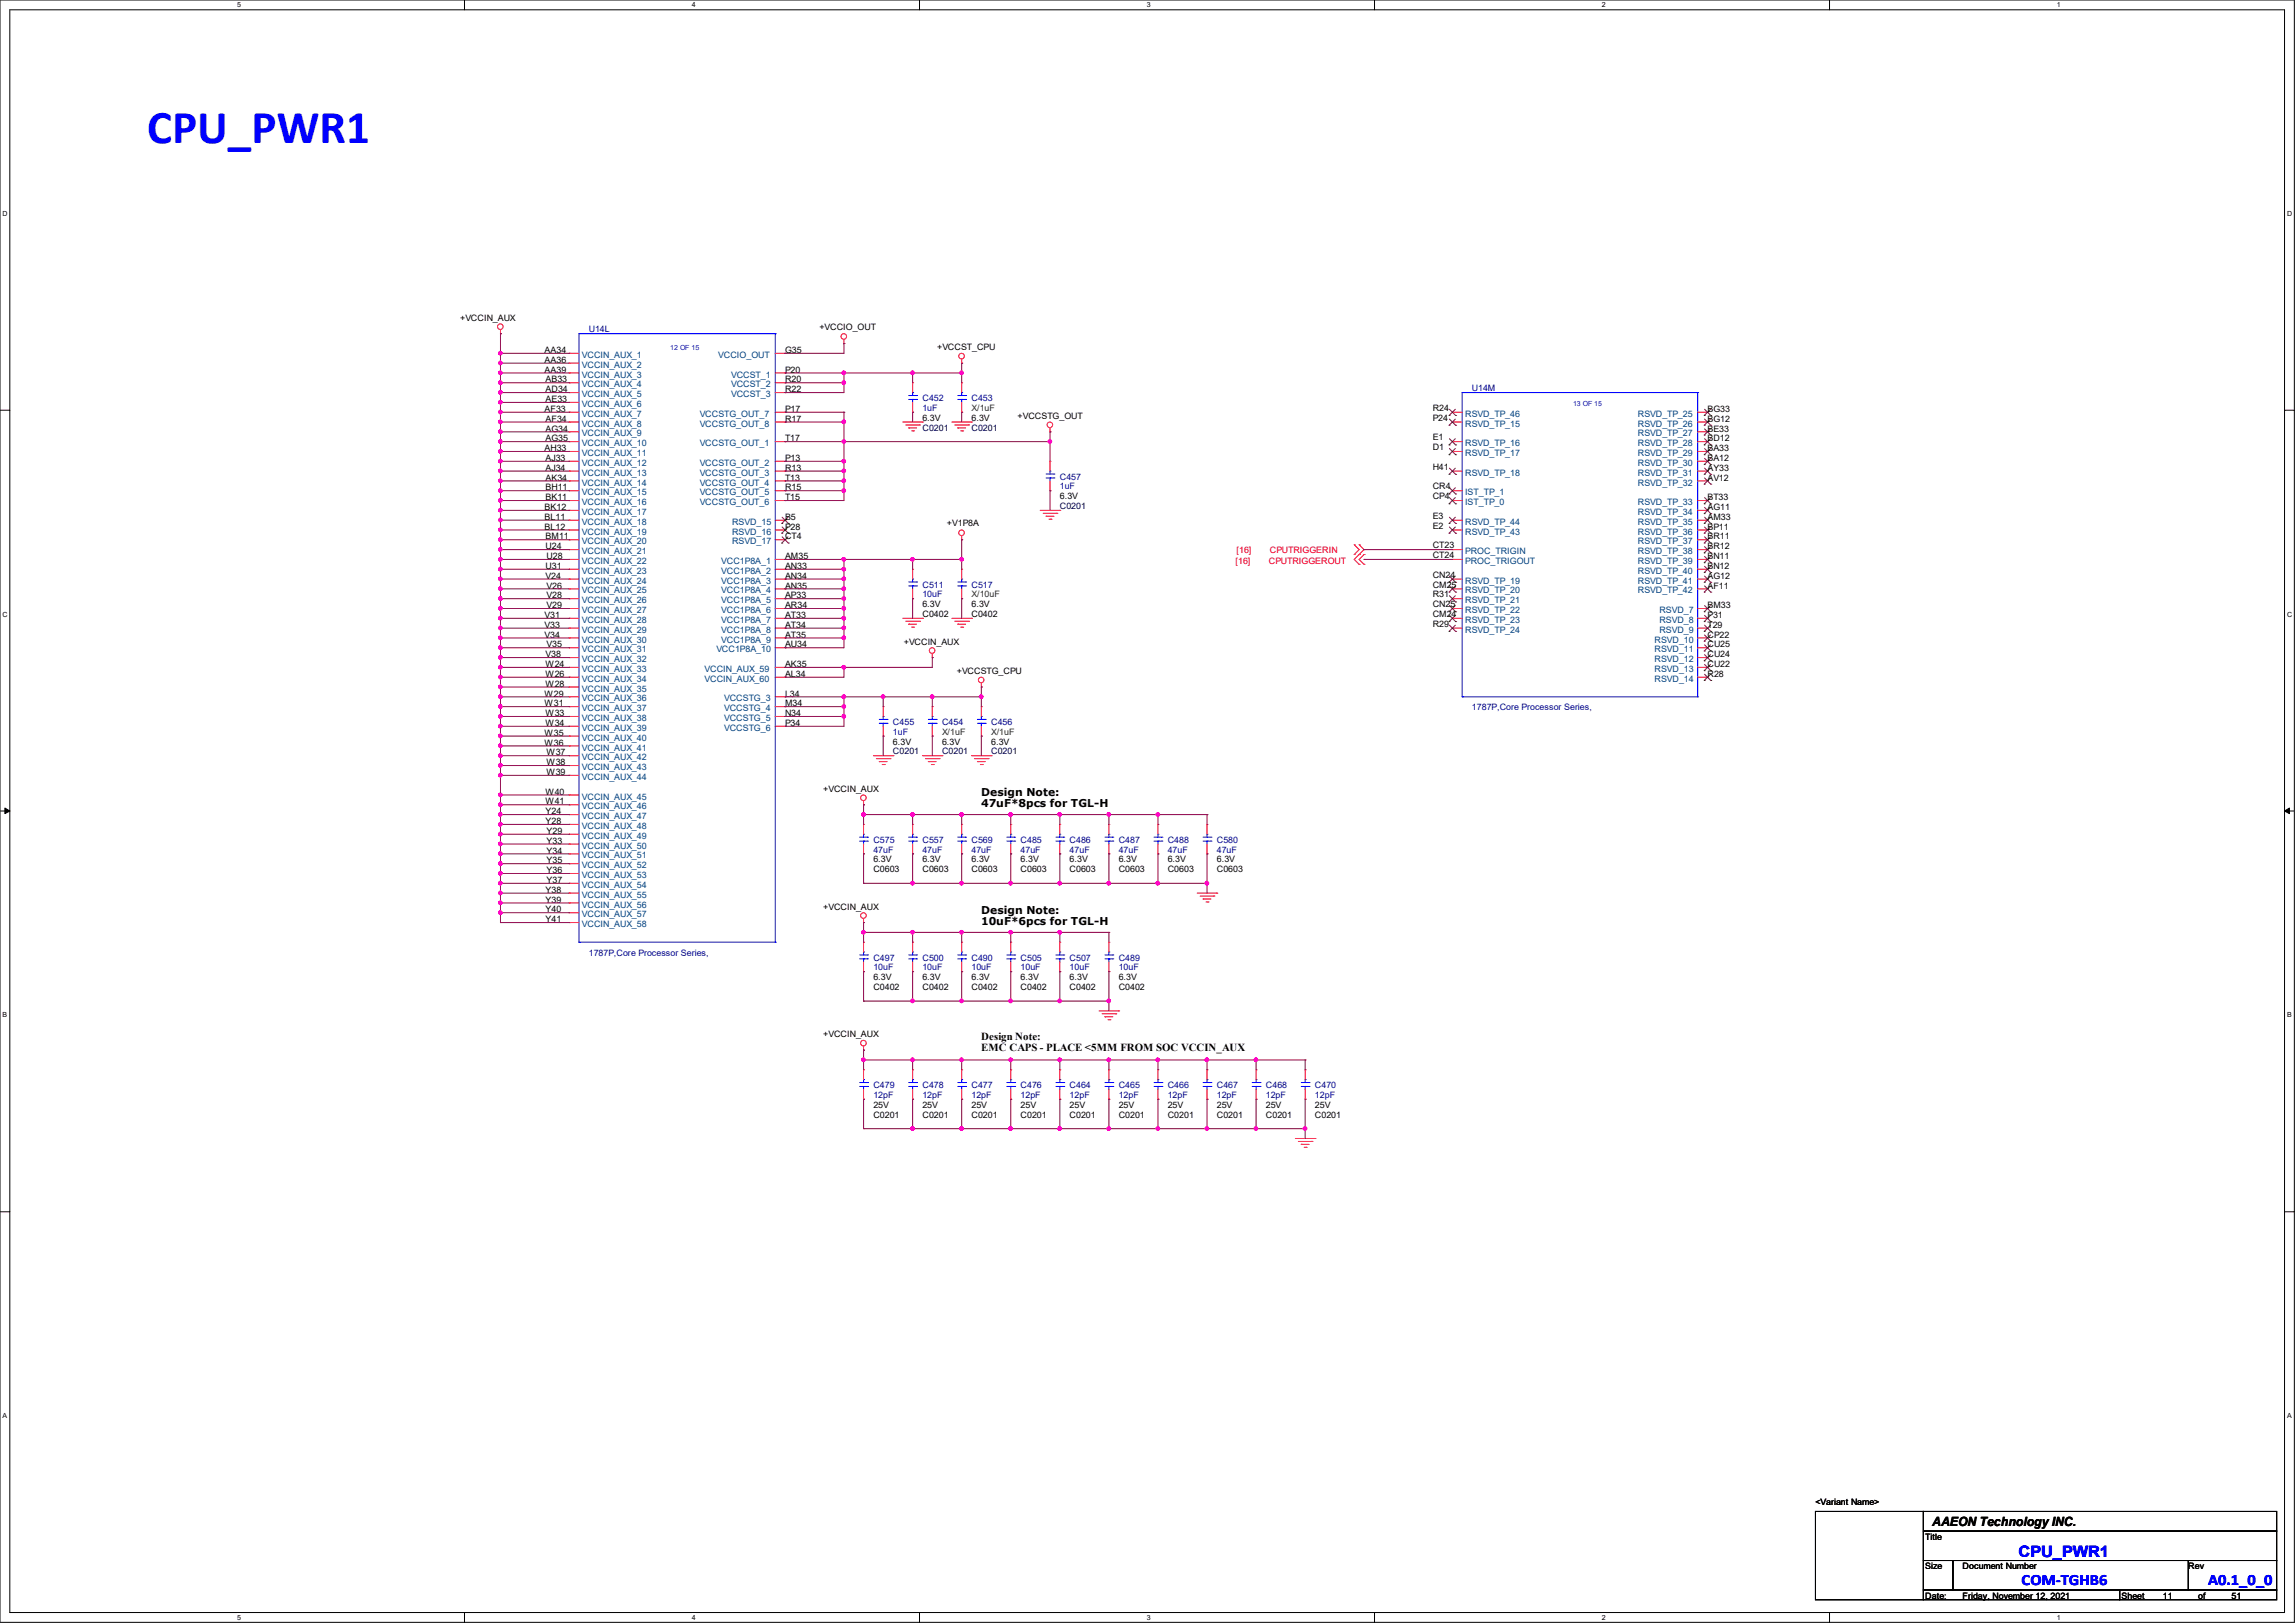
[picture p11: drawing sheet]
<svg xmlns="http://www.w3.org/2000/svg" width="297mm" height="210mm" viewBox="0 0 297 210" stroke-linecap="round" stroke-linejoin="round" font-family="sans-serif">
<defs><g id="words">
<text font-size="6.1" fill="#00f" x="19" y="18.5">CPU_PWR1</text>
<g font-size="2" fill="#00f">
<text x="261.2" y="201.4">CPU_PWR1</text>
<text x="261.6" y="205.2">COM-TGHB6</text>
<text x="285.8" y="205.2">A0.1_0_0</text>
</g>
<text font-size="1.7" x="250.1" y="197.4">AAEON Technology INC.</text>
<g font-size="1.4">
<text x="127" y="103">Design Note:</text>
<text x="127" y="104.4">47uF*8pcs for TGL-H</text>
<text x="127" y="118.2">Design Note:</text>
<text x="127" y="119.6">10uF*6pcs for TGL-H</text>
<text x="127" y="134.6">Design Note:</text>
<text x="127" y="136.1">EMC CAPS - PLACE &lt;5MM FROM SOC VCCIN_AUX</text>
</g>
<g font-size="1.1">
<text x="59.6" y="41.5">+VCCIN_AUX</text>
<text x="70.5" y="46.9">AA36</text>
<text x="70.5" y="45.7">AA34</text>
<text x="101.6" y="45.7">G35</text>
<text x="106" y="42.8">+VCCIO_OUT</text>
<text x="121.3" y="45.3">+VCCST_CPU</text>
<text x="70.5" y="53.3">AF33</text>
<text x="70.5" y="48.2">AA39</text>
<text x="70.6" y="52">AE33</text>
<text x="70.6" y="50.8">AD34</text>
<text x="70.6" y="49.5">AB33</text>
<text x="101.6" y="48.2">P20</text>
<text x="101.6" y="49.5">R20</text>
<text x="101.6" y="50.8">R22</text>
<text x="101.6" y="53.3">P17</text>
<text x="185.4" y="53.2">R24</text>
<text x="221" y="53.3">BG33</text>
<text x="70.5" y="58.4">AH33</text>
<text x="70.6" y="59.6">AJ33</text>
<text x="70.6" y="57.1">AG35</text>
<text x="70.6" y="55.8">AG34</text>
<text x="70.6" y="54.6">AF34</text>
<text x="101.6" y="54.6">R17</text>
<text x="101.6" y="59.6">P13</text>
<text x="101.6" y="57.1">T17</text>
<text x="119.4" y="54.4">6.3V</text>
<text x="125.7" y="54.4">6.3V</text>
<text x="131.7" y="54.2">+VCCSTG_OUT</text>
<text x="185.4" y="58.3">D1</text>
<text x="185.4" y="57">E1</text>
<text x="185.4" y="54.4">P24</text>
<text x="221" y="58.4">BA33</text>
<text x="221" y="57.1">BD12</text>
<text x="221" y="55.8">BE33</text>
<text x="221" y="54.6">BG12</text>
<text x="221" y="59.6">BA12</text>
<text x="70.5" y="66">BK12</text>
<text x="70.6" y="64.7">BK11</text>
<text x="70.6" y="63.5">BH11</text>
<text x="70.6" y="62.2">AK34</text>
<text x="70.6" y="60.9">AJ34</text>
<text x="101.6" y="64.7">T15</text>
<text x="101.6" y="63.5">R15</text>
<text x="101.6" y="62.2">T13</text>
<text x="101.6" y="60.9">R13</text>
<text x="137.2" y="64.6">6.3V</text>
<text x="185.4" y="63.3">CR4</text>
<text x="185.4" y="64.6">CP4</text>
<text x="185.4" y="60.8">H41</text>
<text x="221" y="66">AG11</text>
<text x="221" y="64.7">BT33</text>
<text x="221" y="62.2">AV12</text>
<text x="221" y="60.9">AY33</text>
<text x="70.5" y="68.5">BL12</text>
<text x="70.5" y="67.3">BL11</text>
<text x="70.6" y="71.1">U24</text>
<text x="70.6" y="69.8">BM11</text>
<text x="101.6" y="67.3">B5</text>
<text x="101.6" y="68.5">P28</text>
<text x="101.6" y="69.8">CT4</text>
<text x="122.6" y="68">+V1P8A</text>
<text x="185.4" y="71">CT23</text>
<text x="185.4" y="68.4">E2</text>
<text x="185.4" y="67.1">E3</text>
<text x="221" y="71.1">BR12</text>
<text x="221" y="69.8">BR11</text>
<text x="221" y="68.5">BP11</text>
<text x="221" y="67.3">AM33</text>
<text x="70.6" y="74.9">V24</text>
<text x="70.6" y="73.6">U31</text>
<text x="70.7" y="77.4">V28</text>
<text x="70.7" y="76.2">V26</text>
<text x="70.7" y="72.4">U28</text>
<text x="101.6" y="77.4">AP33</text>
<text x="101.6" y="76.2">AN35</text>
<text x="101.6" y="74.9">AN34</text>
<text x="101.6" y="73.6">AN33</text>
<text x="101.6" y="72.4">AM35</text>
<text x="185.4" y="74.8">CN24</text>
<text x="185.4" y="77.3">R31</text>
<text x="185.4" y="76">CM25</text>
<text x="185.4" y="72.2">CT24</text>
<text x="221" y="76.2">AF11</text>
<text x="221" y="74.9">AG12</text>
<text x="221" y="73.6">BN12</text>
<text x="221" y="72.4">BN11</text>
<text x="70.5" y="82.5">V34</text>
<text x="70.5" y="81.2">V33</text>
<text x="70.5" y="80">V31</text>
<text x="70.7" y="83.8">V35</text>
<text x="70.7" y="78.7">V29</text>
<text x="101.6" y="82.5">AT35</text>
<text x="101.6" y="81.2">AT34</text>
<text x="101.6" y="80">AT33</text>
<text x="101.6" y="78.7">AR34</text>
<text x="101.6" y="83.8">AU34</text>
<text x="117" y="83.4">+VCCIN_AUX</text>
<text x="119.4" y="78.6">6.3V</text>
<text x="119.4" y="79.8">C0402</text>
<text x="125.7" y="78.6">6.3V</text>
<text x="125.7" y="79.8">C0402</text>
<text x="185.4" y="81.1">R29</text>
<text x="185.4" y="79.8">CM24</text>
<text x="185.4" y="78.6">CN25</text>
<text x="221" y="82.5">CP22</text>
<text x="221" y="83.8">CU25</text>
<text x="221" y="78.7">BM33</text>
<text x="221" y="81.2">T29</text>
<text x="221" y="80">P31</text>
<text x="70.6" y="88.9">W28</text>
<text x="70.6" y="87.6">W26</text>
<text x="70.6" y="86.3">W24</text>
<text x="70.6" y="85.1">V38</text>
<text x="101.6" y="87.6">AL34</text>
<text x="101.6" y="86.3">AK35</text>
<text x="123.8" y="87.2">+VCCSTG_CPU</text>
<text x="221" y="85.1">CU24</text>
<text x="221" y="86.3">CU22</text>
<text x="221" y="87.6">R28</text>
<text x="70.5" y="95.2">W35</text>
<text x="70.5" y="91.4">W31</text>
<text x="70.5" y="90.1">W29</text>
<text x="70.6" y="93.9">W34</text>
<text x="70.6" y="92.7">W33</text>
<text x="101.6" y="90.1">L34</text>
<text x="101.6" y="91.4">M34</text>
<text x="101.6" y="92.7">N34</text>
<text x="101.6" y="93.9">P34</text>
<text x="70.5" y="96.5">W36</text>
<text x="70.7" y="100.3">W39</text>
<text x="70.7" y="99">W38</text>
<text x="70.7" y="97.8">W37</text>
<text x="115.6" y="96.4">6.3V</text>
<text x="121.9" y="96.4">6.3V</text>
<text x="128.3" y="96.4">6.3V</text>
<text x="70.6" y="106.6">Y28</text>
<text x="70.6" y="105.4">Y24</text>
<text x="70.6" y="104.1">W41</text>
<text x="70.6" y="102.8">W40</text>
<text x="70.7" y="107.9">Y29</text>
<text x="106.6" y="102.4">+VCCIN_AUX</text>
<text x="70.7" y="113">Y36</text>
<text x="70.7" y="111.7">Y35</text>
<text x="70.7" y="110.5">Y34</text>
<text x="70.7" y="109.2">Y33</text>
<text x="113" y="111.6">6.3V</text>
<text x="113" y="112.9">C0603</text>
<text x="119.4" y="111.6">6.3V</text>
<text x="119.4" y="112.9">C0603</text>
<text x="125.7" y="111.6">6.3V</text>
<text x="125.7" y="112.9">C0603</text>
<text x="132.1" y="111.6">6.3V</text>
<text x="132.1" y="112.9">C0603</text>
<text x="138.4" y="111.6">6.3V</text>
<text x="138.4" y="112.9">C0603</text>
<text x="144.8" y="111.6">6.3V</text>
<text x="144.8" y="112.9">C0603</text>
<text x="151.1" y="111.6">6.3V</text>
<text x="151.1" y="112.9">C0603</text>
<text x="157.5" y="111.6">6.3V</text>
<text x="157.5" y="112.9">C0603</text>
<text x="70.6" y="118.1">Y40</text>
<text x="70.6" y="116.8">Y39</text>
<text x="70.6" y="115.5">Y38</text>
<text x="70.6" y="119.3">Y41</text>
<text x="70.7" y="114.3">Y37</text>
<text x="106.6" y="117.7">+VCCIN_AUX</text>
<text x="113" y="126.8">6.3V</text>
<text x="113" y="128.1">C0402</text>
<text x="119.4" y="126.8">6.3V</text>
<text x="119.4" y="128.1">C0402</text>
<text x="125.7" y="126.8">6.3V</text>
<text x="125.7" y="128.1">C0402</text>
<text x="132.1" y="126.8">6.3V</text>
<text x="132.1" y="128.1">C0402</text>
<text x="138.4" y="126.8">6.3V</text>
<text x="138.4" y="128.1">C0402</text>
<text x="144.8" y="126.8">6.3V</text>
<text x="144.8" y="128.1">C0402</text>
<text x="106.6" y="134.2">+VCCIN_AUX</text>
<text x="113" y="143.3">25V</text>
<text x="119.4" y="143.3">25V</text>
<text x="125.7" y="143.3">25V</text>
<text x="132.1" y="143.3">25V</text>
<text x="138.4" y="143.3">25V</text>
<text x="144.8" y="143.3">25V</text>
<text x="151.1" y="143.3">25V</text>
<text x="157.5" y="143.3">25V</text>
<text x="163.8" y="143.3">25V</text>
<text x="170.2" y="143.3">25V</text>
<text x="113" y="144.6">C0201</text>
<text x="119.4" y="144.6">C0201</text>
<text x="125.7" y="144.6">C0201</text>
<text x="132.1" y="144.6">C0201</text>
<text x="138.4" y="144.6">C0201</text>
<text x="144.8" y="144.6">C0201</text>
<text x="151.1" y="144.6">C0201</text>
<text x="157.5" y="144.6">C0201</text>
<text x="163.8" y="144.6">C0201</text>
<text x="170.2" y="144.6">C0201</text>
<text x="234.9" y="194.8">&lt;Variant Name&gt;</text>
<text x="249.2" y="199.2">Title</text>
<text x="249.2" y="203">Size</text>
<text x="254" y="203">Document Number</text>
<text x="283.2" y="203">Rev</text>
<text x="249.2" y="206.8">Date:</text>
<text x="254" y="206.8">Friday, November 12, 2021</text>
<text x="274.6" y="206.8">Sheet</text>
<text x="279.9" y="206.8">11</text>
<text x="284.5" y="206.8">of</text>
<text x="288.8" y="206.8">51</text>
</g>
<g font-size="1.1" fill="#004080">
<text x="75.3" y="47.6">VCCIN_AUX_2</text>
<text x="75.3" y="46.3">VCCIN_AUX_1</text>
<text x="93" y="46.3">VCCIO_OUT</text>
<text x="75.3" y="53.9">VCCIN_AUX_7</text>
<text x="75.3" y="52.7">VCCIN_AUX_6</text>
<text x="75.3" y="51.4">VCCIN_AUX_5</text>
<text x="75.3" y="50.1">VCCIN_AUX_4</text>
<text x="75.3" y="48.9">VCCIN_AUX_3</text>
<text x="90.5" y="53.9">VCCSTG_OUT_7</text>
<text x="94.6" y="48.9">VCCST_1</text>
<text x="94.6" y="50.1">VCCST_2</text>
<text x="94.6" y="51.4">VCCST_3</text>
<text x="189.6" y="53.9">RSVD_TP_46</text>
<text x="212" y="53.9">RSVD_TP_25</text>
<text x="75.3" y="59">VCCIN_AUX_11</text>
<text x="75.3" y="57.7">VCCIN_AUX_10</text>
<text x="75.3" y="56.5">VCCIN_AUX_9</text>
<text x="75.3" y="55.2">VCCIN_AUX_8</text>
<text x="90.5" y="55.2">VCCSTG_OUT_8</text>
<text x="90.5" y="57.7">VCCSTG_OUT_1</text>
<text x="189.6" y="59">RSVD_TP_17</text>
<text x="189.6" y="57.7">RSVD_TP_16</text>
<text x="189.6" y="55.2">RSVD_TP_15</text>
<text x="212" y="59">RSVD_TP_29</text>
<text x="212" y="57.7">RSVD_TP_28</text>
<text x="212" y="56.5">RSVD_TP_27</text>
<text x="212" y="55.2">RSVD_TP_26</text>
<text x="75.3" y="65.4">VCCIN_AUX_16</text>
<text x="75.3" y="64.1">VCCIN_AUX_15</text>
<text x="75.3" y="62.8">VCCIN_AUX_14</text>
<text x="75.3" y="61.6">VCCIN_AUX_13</text>
<text x="75.3" y="60.3">VCCIN_AUX_12</text>
<text x="90.5" y="65.4">VCCSTG_OUT_6</text>
<text x="90.5" y="64.1">VCCSTG_OUT_5</text>
<text x="90.5" y="62.8">VCCSTG_OUT_4</text>
<text x="90.5" y="61.6">VCCSTG_OUT_3</text>
<text x="90.5" y="60.3">VCCSTG_OUT_2</text>
<text x="189.6" y="64.1">IST_TP_1</text>
<text x="189.6" y="65.4">IST_TP_0</text>
<text x="189.6" y="61.6">RSVD_TP_18</text>
<text x="212" y="65.4">RSVD_TP_33</text>
<text x="212" y="62.8">RSVD_TP_32</text>
<text x="212" y="61.6">RSVD_TP_31</text>
<text x="212" y="60.3">RSVD_TP_30</text>
<text x="75.3" y="71.7">VCCIN_AUX_21</text>
<text x="75.3" y="70.4">VCCIN_AUX_20</text>
<text x="75.3" y="69.2">VCCIN_AUX_19</text>
<text x="75.3" y="67.9">VCCIN_AUX_18</text>
<text x="75.3" y="66.6">VCCIN_AUX_17</text>
<text x="94.7" y="67.9">RSVD_15</text>
<text x="94.7" y="69.2">RSVD_16</text>
<text x="94.7" y="70.4">RSVD_17</text>
<text x="189.6" y="71.7">PROC_TRIGIN</text>
<text x="189.6" y="69.2">RSVD_TP_43</text>
<text x="189.6" y="67.9">RSVD_TP_44</text>
<text x="212" y="71.7">RSVD_TP_38</text>
<text x="212" y="70.4">RSVD_TP_37</text>
<text x="212" y="69.2">RSVD_TP_36</text>
<text x="212" y="67.9">RSVD_TP_35</text>
<text x="212" y="66.6">RSVD_TP_34</text>
<text x="75.3" y="76.8">VCCIN_AUX_25</text>
<text x="75.3" y="75.5">VCCIN_AUX_24</text>
<text x="75.3" y="74.3">VCCIN_AUX_23</text>
<text x="75.3" y="73">VCCIN_AUX_22</text>
<text x="93.3" y="76.8">VCC1P8A_4</text>
<text x="93.3" y="75.5">VCC1P8A_3</text>
<text x="93.3" y="74.3">VCC1P8A_2</text>
<text x="93.3" y="73">VCC1P8A_1</text>
<text x="189.6" y="75.5">RSVD_TP_19</text>
<text x="189.6" y="76.8">RSVD_TP_20</text>
<text x="189.6" y="73">PROC_TRIGOUT</text>
<text x="212" y="76.8">RSVD_TP_42</text>
<text x="212" y="75.5">RSVD_TP_41</text>
<text x="212" y="74.3">RSVD_TP_40</text>
<text x="212" y="73">RSVD_TP_39</text>
<text x="75.3" y="83.1">VCCIN_AUX_30</text>
<text x="75.3" y="81.9">VCCIN_AUX_29</text>
<text x="75.3" y="80.6">VCCIN_AUX_28</text>
<text x="75.3" y="79.3">VCCIN_AUX_27</text>
<text x="75.3" y="78.1">VCCIN_AUX_26</text>
<text x="93.3" y="83.1">VCC1P8A_9</text>
<text x="93.3" y="81.9">VCC1P8A_8</text>
<text x="93.3" y="80.6">VCC1P8A_7</text>
<text x="93.3" y="79.3">VCC1P8A_6</text>
<text x="93.3" y="78.1">VCC1P8A_5</text>
<text x="189.6" y="81.9">RSVD_TP_24</text>
<text x="189.6" y="80.6">RSVD_TP_23</text>
<text x="189.6" y="79.3">RSVD_TP_22</text>
<text x="189.6" y="78.1">RSVD_TP_21</text>
<text x="214.1" y="83.1">RSVD_10</text>
<text x="214.8" y="79.3">RSVD_7</text>
<text x="214.8" y="81.9">RSVD_9</text>
<text x="214.8" y="80.6">RSVD_8</text>
<text x="75.3" y="89.5">VCCIN_AUX_35</text>
<text x="75.3" y="88.2">VCCIN_AUX_34</text>
<text x="75.3" y="87">VCCIN_AUX_33</text>
<text x="75.3" y="85.7">VCCIN_AUX_32</text>
<text x="75.3" y="84.4">VCCIN_AUX_31</text>
<text x="91.2" y="88.2">VCCIN_AUX_60</text>
<text x="91.2" y="87">VCCIN_AUX_59</text>
<text x="92.7" y="84.4">VCC1P8A_10</text>
<text x="214.1" y="85.7">RSVD_12</text>
<text x="214.1" y="87">RSVD_13</text>
<text x="214.1" y="84.4">RSVD_11</text>
<text x="214.1" y="88.2">RSVD_14</text>
<text x="75.3" y="95.8">VCCIN_AUX_40</text>
<text x="75.3" y="94.6">VCCIN_AUX_39</text>
<text x="75.3" y="93.3">VCCIN_AUX_38</text>
<text x="75.3" y="92">VCCIN_AUX_37</text>
<text x="75.3" y="90.8">VCCIN_AUX_36</text>
<text x="93.7" y="90.8">VCCSTG_3</text>
<text x="93.7" y="92">VCCSTG_4</text>
<text x="93.7" y="93.3">VCCSTG_5</text>
<text x="93.7" y="94.6">VCCSTG_6</text>
<text x="75.3" y="100.9">VCCIN_AUX_44</text>
<text x="75.3" y="99.7">VCCIN_AUX_43</text>
<text x="75.3" y="98.4">VCCIN_AUX_42</text>
<text x="75.3" y="97.1">VCCIN_AUX_41</text>
<text x="75.3" y="107.3">VCCIN_AUX_48</text>
<text x="75.3" y="106">VCCIN_AUX_47</text>
<text x="75.3" y="104.7">VCCIN_AUX_46</text>
<text x="75.3" y="103.5">VCCIN_AUX_45</text>
<text x="75.3" y="113.6">VCCIN_AUX_53</text>
<text x="75.3" y="112.4">VCCIN_AUX_52</text>
<text x="75.3" y="111.1">VCCIN_AUX_51</text>
<text x="75.3" y="109.8">VCCIN_AUX_50</text>
<text x="75.3" y="108.5">VCCIN_AUX_49</text>
<text x="75.3" y="118.7">VCCIN_AUX_57</text>
<text x="75.3" y="117.4">VCCIN_AUX_56</text>
<text x="75.3" y="116.2">VCCIN_AUX_55</text>
<text x="75.3" y="114.9">VCCIN_AUX_54</text>
<text x="75.3" y="120">VCCIN_AUX_58</text>
</g>
<g font-size="1.1" fill="#000080">
<text x="76.2" y="43">U14L</text>
<text x="119.4" y="51.9">C452</text>
<text x="119.4" y="53.2">1uF</text>
<text x="125.7" y="51.9">C453</text>
<text x="190.5" y="50.6">U14M</text>
<text x="137.2" y="62.1">C457</text>
<text x="137.2" y="63.3">1uF</text>
<text x="119.4" y="76">C511</text>
<text x="119.4" y="77.3">10uF</text>
<text x="125.7" y="76">C517</text>
<text x="115.6" y="93.8">C455</text>
<text x="115.6" y="95.1">1uF</text>
<text x="121.9" y="93.8">C454</text>
<text x="128.3" y="93.8">C456</text>
<text x="190.5" y="91.9">1787P,Core Processor Series,</text>
<text x="113" y="109.1">C575</text>
<text x="113" y="110.3">47uF</text>
<text x="119.4" y="109.1">C557</text>
<text x="119.4" y="110.3">47uF</text>
<text x="125.7" y="109.1">C569</text>
<text x="125.7" y="110.3">47uF</text>
<text x="132.1" y="109.1">C485</text>
<text x="132.1" y="110.3">47uF</text>
<text x="138.4" y="109.1">C486</text>
<text x="138.4" y="110.3">47uF</text>
<text x="144.8" y="109.1">C487</text>
<text x="144.8" y="110.3">47uF</text>
<text x="151.1" y="109.1">C488</text>
<text x="151.1" y="110.3">47uF</text>
<text x="157.5" y="109.1">C580</text>
<text x="157.5" y="110.3">47uF</text>
<text x="76.2" y="123.7">1787P,Core Processor Series,</text>
<text x="113" y="124.3">C497</text>
<text x="113" y="125.6">10uF</text>
<text x="119.4" y="124.3">C500</text>
<text x="119.4" y="125.6">10uF</text>
<text x="125.7" y="124.3">C490</text>
<text x="125.7" y="125.6">10uF</text>
<text x="132.1" y="124.3">C505</text>
<text x="132.1" y="125.6">10uF</text>
<text x="138.4" y="124.3">C507</text>
<text x="138.4" y="125.6">10uF</text>
<text x="144.8" y="124.3">C489</text>
<text x="144.8" y="125.6">10uF</text>
<text x="113" y="140.8">C479</text>
<text x="113" y="142.1">12pF</text>
<text x="119.4" y="140.8">C478</text>
<text x="119.4" y="142.1">12pF</text>
<text x="125.7" y="140.8">C477</text>
<text x="125.7" y="142.1">12pF</text>
<text x="132.1" y="140.8">C476</text>
<text x="132.1" y="142.1">12pF</text>
<text x="138.4" y="140.8">C464</text>
<text x="138.4" y="142.1">12pF</text>
<text x="144.8" y="140.8">C465</text>
<text x="144.8" y="142.1">12pF</text>
<text x="151.1" y="140.8">C466</text>
<text x="151.1" y="142.1">12pF</text>
<text x="157.5" y="140.8">C467</text>
<text x="157.5" y="142.1">12pF</text>
<text x="163.8" y="140.8">C468</text>
<text x="163.8" y="142.1">12pF</text>
<text x="170.2" y="140.8">C470</text>
<text x="170.2" y="142.1">12pF</text>
</g>
<g font-size="1.1" fill="#008000">
<text x="125.7" y="53.2">X/1uF</text>
<text x="125.7" y="77.3">X/10uF</text>
<text x="121.9" y="95.1">X/1uF</text>
<text x="128.3" y="95.1">X/1uF</text>
</g>
<g font-size="1.1" fill="#000040">
<text x="119.4" y="55.7">C0201</text>
<text x="125.7" y="55.7">C0201</text>
<text x="137.2" y="65.9">C0201</text>
<text x="115.6" y="97.6">C0201</text>
<text x="121.9" y="97.6">C0201</text>
<text x="128.3" y="97.6">C0201</text>
</g>
<g font-size="1.1" fill="#f00">
<text x="160" y="71.6">[16]</text>
<text x="164.3" y="71.6">CPUTRIGGERIN</text>
<text x="159.9" y="73">[16]</text>
<text x="164.2" y="73">CPUTRIGGEROUT</text>
</g>
<g font-size=".9">
<text x="30.7" y=".9">5</text>
<text x="89.5" y=".9">4</text>
<text x="148.4" y=".9">3</text>
<text x="207.3" y=".9">2</text>
<text x="266.2" y=".9">1</text>
<text x=".3" y="28">D</text>
<text x="296" y="28">D</text>
<text x=".3" y="79.8">C</text>
<text x="296" y="79.8">C</text>
<text x=".3" y="131.7">B</text>
<text x="296" y="131.7">B</text>
<text x=".3" y="183.5">A</text>
<text x="296" y="183.5">A</text>
<text x="30.7" y="209.6">5</text>
<text x="89.5" y="209.6">4</text>
<text x="148.4" y="209.6">3</text>
<text x="207.3" y="209.6">2</text>
<text x="266.2" y="209.6">1</text>
</g>
<g font-size=".9" fill="#00f">
<text x="86.7" y="45.3">12 OF 15</text>
<text x="203.6" y="52.5">13 OF 15</text>
</g>
</g></defs>
<path d="M0 0h296.9v209.9h-296.9zM1.3 1.3h294.4v207.4h-294.4z" fill="none" stroke="#000" stroke-width=".13"/>
<g fill="#fff">
<path d="M30.7 .1h.5v1h-.5z"/>
<path d="M30.7 208.8h.5v1h-.5z"/>
</g>
<path d="M60.1 0v1.3M60.1 208.7v1.2" fill="none" stroke="#000" stroke-width=".13"/>
<g fill="#fff">
<path d="M89.5 .1h.5v1h-.5z"/>
<path d="M89.5 208.8h.5v1h-.5z"/>
</g>
<path d="M119 0v1.3M119 208.7v1.2" fill="none" stroke="#000" stroke-width=".13"/>
<g fill="#fff">
<path d="M148.4 .1h.5v1h-.5z"/>
<path d="M148.4 208.8h.5v1h-.5z"/>
</g>
<path d="M177.9 0v1.3M177.9 208.7v1.2" fill="none" stroke="#000" stroke-width=".13"/>
<g fill="#fff">
<path d="M207.3 .1h.5v1h-.5z"/>
<path d="M207.3 208.8h.5v1h-.5z"/>
</g>
<path d="M236.8 0v1.3M236.8 208.7v1.2" fill="none" stroke="#000" stroke-width=".13"/>
<g fill="#fff">
<path d="M266.2 .1h.5v1h-.5z"/>
<path d="M266.2 208.8h.5v1h-.5z"/>
<path d="M.3 27.2h.7v1h-.7z"/>
<path d="M296 27.2h.6v1h-.6z"/>
<path d="M.3 79h.7v1h-.7z"/>
<path d="M296 79h.6v1h-.6z"/>
</g>
<path d="M0 53.1h1.3M295.7 53.1h1.2" fill="none" stroke="#000" stroke-width=".13"/>
<g fill="#fff">
<path d="M.3 130.9h.6v1h-.6z"/>
<path d="M296 130.9h.6v1h-.6z"/>
</g>
<path d="M0 104.9h1.3M295.7 104.9h1.2" fill="none" stroke="#000" stroke-width=".13"/>
<path d="M.6 104.6l.7 .3-.7 .4zM295.7 104.9l.6-.3v.7z" fill="#000" stroke="#000" stroke-width=".13"/>
<g fill="#fff">
<path d="M.3 182.7h.6v1h-.6z"/>
<path d="M296 182.7h.5v1h-.5z"/>
</g>
<path d="M0 156.8h1.3M295.7 156.8h1.2M234.9 195.6h14v11.4h-14zM248.9 195.6h45.7v2.5h-45.7zM248.9 198.1h45.7v3.8h-45.7zM248.9 201.9h3.8v3.8h-3.8zM248.9 205.7h25.4v1.3h-25.4zM252.7 201.9h30.5v3.8h-30.5zM274.3 205.7h20.3v1.3h-20.3zM283.2 201.9h11.4v3.8h-11.4z" fill="none" stroke="#000" stroke-width=".13"/>
<g fill="none" stroke="#f00" stroke-width=".13">
<path d="M64.8 43.2h.1M64.8 42.7v.5M73.7 59.7h.1M73.7 58.4h.1M73.7 57.1h.1M73.7 55.9h.1M73.7 54.6h.1M73.7 53.3h.1M73.7 52.1h.1M73.7 50.8h.1M73.7 49.5h.1M73.7 48.3h.1"/>
<path d="M73.7 47h.1M73.7 45.7h.1M73.7 54.6h1.2M73.7 59.7h1.2M73.7 58.4h1.2M73.7 57.1h1.2M73.7 55.9h1.2M73.7 53.3h1.2M73.7 52.1h1.2M73.7 50.8h1.2M73.7 49.5h1.2M73.7 48.3h1.2"/>
<path d="M73.7 47h1.2M73.7 45.7h1.2M100.3 54.6h1.3M100.3 59.7h1.3M100.3 57.1h1.3M100.3 53.3h1.3M100.3 50.8h1.3M100.3 49.5h1.3M100.3 48.3h1.3M100.3 45.7h1.3M101.6 48.3h.1M101.6 49.5h.1"/>
<path d="M101.6 50.8h.1M101.6 54.6h.1M101.6 53.3h.1M101.6 59.7h.1M101.6 57.1h.1M101.6 45.7h.1M109.2 44.4h.1M109.2 43.9v.5M116.8 54.6h2.6M117.2 55h1.8M117.6 55.4h.1M117.6 55.4h1"/>
<path d="M118 55.8h.2M118.1 53.3h.1M118.1 49.5h.1M118.1 49.5v1.3M118.1 52.1v1.2M118.2 55.8h.1M119 55h.1M119.4 54.6h.1M123.2 54.6h2.5M123.6 55h1.7M124 55.4h.1M124 55.4h1"/>
<path d="M124.3 55.8h.3M124.5 47h.1M124.5 53.3h.1M124.5 49.5h.1M124.5 46.5v.5M124.5 49.5v1.3M124.5 52.1v1.2M124.6 55.8h.1M125.3 55h.1M125.7 54.6h.1M135.9 55.9h.1M135.9 59.7h.1"/>
<path d="M135.9 55.4v.5M135.9 59.7v1.3M188 53.3h.1M188 58.4h.1M188 57.1h.1M188 54.6h.1M188 54.6h1.2M188 58.4h1.2M188 57.1h1.2M188 53.3h1.2M219.7 54.6h1.3M219.7 59.7h1.3"/>
<path d="M219.7 58.4h1.3M219.7 57.1h1.3M219.7 55.9h1.3M219.7 53.3h1.3M221 58.4h.1M221 57.1h.1M221 55.9h.1M221 54.6h.1M221 53.3h.1M221 59.7h.1M73.7 78.7h.1M73.7 77.5h.1"/>
<path d="M73.7 76.2h.1M73.7 74.9h.1M73.7 73.7h.1M73.7 72.4h.1M73.7 71.1h.1M73.7 69.8h.1M73.7 68.6h.1M73.7 67.3h.1M73.7 66h.1M73.7 64.8h.1M73.7 63.5h.1M73.7 62.2h.1"/>
<path d="M73.7 61h.1M73.7 66h1.2M73.7 78.7h1.2M73.7 77.5h1.2M73.7 76.2h1.2M73.7 74.9h1.2M73.7 73.7h1.2M73.7 72.4h1.2M73.7 71.1h1.2M73.7 69.8h1.2M73.7 68.6h1.2M73.7 67.3h1.2"/>
<path d="M73.7 64.8h1.2M73.7 63.5h1.2M73.7 62.2h1.2M73.7 61h1.2M100.3 78.7h1.3M100.3 77.5h1.3M100.3 76.2h1.3M100.3 74.9h1.3M100.3 73.7h1.3M100.3 72.4h1.3M100.3 69.8h1.3M100.3 68.6h1.3"/>
<path d="M100.3 67.3h1.3M100.3 64.8h1.3M100.3 63.5h1.3M100.3 62.2h1.3M100.3 61h1.3M101.6 78.7h.1M101.6 77.5h.1M101.6 76.2h.1M101.6 74.9h.1M101.6 73.7h.1M101.6 72.4h.1M101.6 67.3h.1"/>
<path d="M101.6 64.8h.1M101.6 63.5h.1M101.6 62.2h.1M101.6 61h.1M101.6 68.6h.1M101.6 69.8h.1M118.1 77.5h.1M118.1 73.7h.1M118.1 73.7v1.2M118.1 76.2v1.3M124.5 69.8h.1M124.5 77.5h.1"/>
<path d="M124.5 73.7h.1M124.5 69.3v.5M124.5 73.7v1.2M124.5 76.2v1.3M134.6 66h2.6M135 66.4h1.8M135.4 66.8h.1M135.4 66.8h1M135.8 67.2h.2M135.9 63.5h.1M135.9 62.2v1.3M136 67.2h.1"/>
<path d="M136.8 66.4h.1M137.2 66h.1M175.3 71.8h.1M175.3 70.5h.1M175.3 70.5l.6 .6-.6 .7M175.9 71.8h.1M175.9 73h.1M175.9 70.5h.1M175.9 70.5l.6 .6-1.2 1.3 .6 .6M176.5 71.8h.1M176.5 73h.1M176.5 71.8l-.6 .6 .6 .6"/>
<path d="M188 71.1h.1M188 63.5h.1M188 64.8h.1M188 68.6h.1M188 67.3h.1M188 74.9h.1M188 61h.1M188 78.7h.1M188 77.5h.1M188 76.2h.1M188 72.4h.1M188 78.7h1.2"/>
<path d="M188 77.5h1.2M188 76.2h1.2M188 74.9h1.2M188 72.4h1.2M188 71.1h1.2M188 68.6h1.2M188 67.3h1.2M188 64.8h1.2M188 63.5h1.2M188 61h1.2M219.7 66h1.3M219.7 78.7h1.3"/>
<path d="M219.7 76.2h1.3M219.7 74.9h1.3M219.7 73.7h1.3M219.7 72.4h1.3M219.7 71.1h1.3M219.7 69.8h1.3M219.7 68.6h1.3M219.7 67.3h1.3M219.7 64.8h1.3M219.7 62.2h1.3M219.7 61h1.3M221 76.2h.1"/>
<path d="M221 74.9h.1M221 73.7h.1M221 78.7h.1M221 72.4h.1M221 71.1h.1M221 69.8h.1M221 68.6h.1M221 67.3h.1M221 66h.1M221 64.8h.1M221 62.2h.1M221 61h.1"/>
<path d="M73.7 99.1h.1M73.7 97.8h.1M73.7 96.5h.1M73.7 95.2h.1M73.7 94h.1M73.7 92.7h.1M73.7 91.4h.1M73.7 90.2h.1M73.7 88.9h.1M73.7 87.6h.1M73.7 86.4h.1M73.7 85.1h.1"/>
<path d="M73.7 83.8h.1M73.7 82.5h.1M73.7 81.3h.1M73.7 80h.1M73.7 80h1.2M73.7 97.8h1.2M73.7 99.1h1.2M73.7 96.5h1.2M73.7 95.2h1.2M73.7 94h1.2M73.7 92.7h1.2M73.7 91.4h1.2"/>
<path d="M73.7 90.2h1.2M73.7 88.9h1.2M73.7 87.6h1.2M73.7 86.4h1.2M73.7 85.1h1.2M73.7 83.8h1.2M73.7 82.5h1.2M73.7 81.3h1.2M100.3 80h1.3M100.3 94h1.3M100.3 92.7h1.3M100.3 91.4h1.3"/>
<path d="M100.3 90.2h1.3M100.3 87.6h1.3M100.3 86.4h1.3M100.3 83.8h1.3M100.3 82.5h1.3M100.3 81.3h1.3M101.6 82.5h.1M101.6 81.3h.1M101.6 80h.1M101.6 90.2h.1M101.6 91.4h.1M101.6 92.7h.1"/>
<path d="M101.6 94h.1M101.6 87.6h.1M101.6 86.4h.1M101.6 83.8h.1M113 97.8h2.6M113.4 98.2h1.8M113.8 98.6h.1M113.8 98.6h1M114.2 98.9h.2M114.3 95.2h.1M114.3 91.4h.1M114.3 91.4v1.3"/>
<path d="M114.3 94v1.2M114.4 98.9h.1M115.2 98.2h.1M115.6 97.8h.1M116.8 80h2.6M117.2 80.4h1.8M117.6 80.8h.1M117.6 80.8h1M118 81.2h.2M118.2 81.2h.1M119 80.4h.1M119.4 80h.1"/>
<path d="M119.4 97.8h2.5M119.8 98.2h1.7M120.1 98.6h.1M120.1 98.6h1.1M120.5 98.9h.3M120.6 85.1h.1M120.6 95.2h.1M120.6 91.4h.1M120.6 84.6v.5M120.6 91.4v1.3M120.6 94v1.2M120.8 98.9h.1"/>
<path d="M121.5 98.2h.1M121.9 97.8h.1M123.2 80h2.5M123.6 80.4h1.7M124 80.8h.1M124 80.8h1M124.3 81.2h.3M124.6 81.2h.1M125.3 80.4h.1M125.7 80h.1M125.7 97.8h2.6M126.1 98.2h1.8"/>
<path d="M126.5 98.6h.1M126.5 98.6h1M126.9 98.9h.2M127 88.9h.1M127 95.2h.1M127 91.4h.1M127 88.4v.5M127 91.4v1.3M127 94v1.2M127.1 98.9h.1M127.9 98.2h.1M128.3 97.8h.1"/>
<path d="M188 81.3h.1M188 80h.1M188 80h1.2M188 81.3h1.2M219.7 80h1.3M219.7 87.6h1.3M219.7 86.4h1.3M219.7 85.1h1.3M219.7 83.8h1.3M219.7 82.5h1.3M219.7 81.3h1.3M221 85.1h.1"/>
<path d="M221 86.4h.1M221 82.5h.1M221 83.8h.1M221 81.3h.1M221 87.6h.1M221 80h.1M73.7 118.1h.1M73.7 116.8h.1M73.7 115.6h.1M73.7 114.3h.1M73.7 113h.1M73.7 111.8h.1"/>
<path d="M73.7 110.5h.1M73.7 109.2h.1M73.7 107.9h.1M73.7 106.7h.1M73.7 105.4h.1M73.7 104.1h.1M73.7 102.9h.1M73.7 100.3h.1M73.7 119.4h.1M73.7 115.6h1.2M73.7 118.1h1.2M73.7 116.8h1.2"/>
<path d="M73.7 114.3h1.2M73.7 113h1.2M73.7 111.8h1.2M73.7 110.5h1.2M73.7 109.2h1.2M73.7 107.9h1.2M73.7 106.7h1.2M73.7 105.4h1.2M73.7 104.1h1.2M73.7 102.9h1.2M73.7 100.3h1.2M73.7 119.4h1.2"/>
<path d="M111.8 104.1h.1M111.8 119.4h.1M111.8 110.5h.1M111.8 106.7h.1M111.8 103.6v.5M111.8 106.7v1.2M111.8 109.2v1.3M111.8 118.9v.5M118.1 110.5h.1M118.1 106.7h.1M118.1 106.7v1.2M118.1 109.2v1.3"/>
<path d="M124.5 110.5h.1M124.5 106.7h.1M124.5 106.7v1.2M124.5 109.2v1.3M130.8 110.5h.1M130.8 106.7h.1M130.8 106.7v1.2M130.8 109.2v1.3M137.2 110.5h.1M137.2 106.7h.1M137.2 106.7v1.2M137.2 109.2v1.3"/>
<path d="M143.5 110.5h.1M143.5 106.7h.1M143.5 106.7v1.2M143.5 109.2v1.3M149.9 110.5h.1M149.9 106.7h.1M149.9 106.7v1.2M149.9 109.2v1.3M154.9 115.6h2.6M155.3 116h1.8M155.7 116.3h.1M155.7 116.3h1"/>
<path d="M156.1 116.7h.2M156.2 110.5h.1M156.2 106.7h.1M156.2 106.7v1.2M156.2 109.2v1.3M156.3 116.7h.1M157.1 116h.1M157.5 115.6h.1M111.8 135.9h.1M111.8 138.4h.1M111.8 125.7h.1M111.8 121.9h.1"/>
<path d="M111.8 121.9v1.3M111.8 124.5v1.2M111.8 135.4v.5M111.8 138.4v1.3M118.1 138.4h.1M118.1 125.7h.1M118.1 121.9h.1M118.1 121.9v1.3M118.1 124.5v1.2M118.1 138.4v1.3M124.5 138.4h.1M124.5 125.7h.1"/>
<path d="M124.5 121.9h.1M124.5 121.9v1.3M124.5 124.5v1.2M124.5 138.4v1.3M130.8 125.7h.1M130.8 121.9h.1M130.8 138.4h.1M130.8 121.9v1.3M130.8 124.5v1.2M130.8 138.4v1.3M137.2 138.4h.1M137.2 125.7h.1"/>
<path d="M137.2 121.9h.1M137.2 121.9v1.3M137.2 124.5v1.2M137.2 138.4v1.3M142.2 130.8h2.6M142.6 131.2h1.8M143 131.6h.1M143 131.6h1M143.4 132h.2M143.5 125.7h.1M143.5 121.9h.1M143.5 138.4h.1"/>
<path d="M143.5 121.9v1.3M143.5 124.5v1.2M143.5 138.4v1.3M143.6 132h.1M144.4 131.2h.1M144.8 130.8h.1M149.9 138.4h.1M149.9 138.4v1.3M156.2 138.4h.1M156.2 138.4v1.3M162.6 138.4h.1M162.6 138.4v1.3"/>
<path d="M168.9 138.4h.1M168.9 138.4v1.3M111.8 142.2h.1M111.8 141v1.2M118.1 142.2h.1M118.1 141v1.2M124.5 142.2h.1M124.5 141v1.2M130.8 142.2h.1M130.8 141v1.2M137.2 142.2h.1M137.2 141v1.2"/>
<path d="M143.5 142.2h.1M143.5 141v1.2M149.9 142.2h.1M149.9 141v1.2M156.2 142.2h.1M156.2 141v1.2M162.6 142.2h.1M162.6 141v1.2M167.6 147.3h2.6M168 147.7h1.8M168.4 148.1h.1M168.4 148.1h1"/>
<path d="M168.8 148.5h.2M168.9 142.2h.1M168.9 141v1.2M169 148.5h.1M169.8 147.7h.1M170.2 147.3h.1"/>
<circle cx="64.7" cy="42.3" r=".36"/>
<circle cx="109.2" cy="43.5" r=".36"/>
<circle cx="124.4" cy="46.1" r=".36"/>
<circle cx="135.9" cy="55" r=".36"/>
<circle cx="124.4" cy="68.9" r=".36"/>
<circle cx="120.6" cy="84.2" r=".36"/>
<circle cx="127" cy="88" r=".36"/>
<circle cx="111.7" cy="103.2" r=".36"/>
<circle cx="111.7" cy="118.5" r=".36"/>
<circle cx="111.7" cy="135" r=".36"/>
</g>
<g fill="none" stroke="#00f" stroke-width=".13">
<path d="M74.9 43.2h.1M74.9 43.2h25.4M74.9 43.2v78.7M100.3 43.2h.1M100.3 43.2v78.7M117.6 51.2h1M117.6 51.7h1M118.1 50.8h.1M118.1 51.7h.1M118.1 50.8v.4M118.1 51.7v.4M118.6 51.2h.1"/>
<path d="M118.6 51.7h.1M124 51.2h1M124 51.7h1M124.5 50.8h.1M124.5 51.7h.1M124.5 50.8v.4M124.5 51.7v.4M125 51.2h.1M125 51.7h.1M189.2 50.8h.1M189.2 50.8h30.5M189.2 50.8v39.4"/>
<path d="M219.7 50.8h.1M219.7 50.8v39.4M117.6 75.3h1M117.6 75.8h1M118.1 74.9h.1M118.1 75.8h.1M118.1 74.9v.4M118.1 75.8v.4M118.6 75.3h.1M118.6 75.8h.1M124 75.3h1M124 75.8h1"/>
<path d="M124.5 74.9h.1M124.5 75.8h.1M124.5 74.9v.4M124.5 75.8v.4M125 75.3h.1M125 75.8h.1M135.4 61.3h1M135.4 61.8h1M135.9 61h.1M135.9 61.8h.1M135.9 61v.3M135.9 61.8v.4"/>
<path d="M136.4 61.3h.1M136.4 61.8h.1M113.8 93.1h1M113.8 93.6h1M114.3 92.7h.1M114.3 93.6h.1M114.3 92.7v.4M114.3 93.6v.4M114.8 93.1h.1M114.8 93.6h.1M120.1 93.1h1.1M120.1 93.6h1.1"/>
<path d="M120.6 92.7h.1M120.6 93.6h.1M120.6 92.7v.4M120.6 93.6v.4M121.2 93.1h.1M121.2 93.6h.1M126.5 93.1h1M126.5 93.6h1M127 92.7h.1M127 93.6h.1M127 92.7v.4M127 93.6v.4"/>
<path d="M127.5 93.1h.1M127.5 93.6h.1M189.2 90.2h.1M189.2 90.2h30.5M219.7 90.2h.1M111.3 108.3h1M111.3 108.8h1M111.8 107.9h.1M111.8 108.8h.1M111.8 107.9v.4M111.8 108.8v.4M112.3 108.3h.1"/>
<path d="M112.3 108.8h.1M117.6 108.3h1M117.6 108.8h1M118.1 107.9h.1M118.1 108.8h.1M118.1 107.9v.4M118.1 108.8v.4M118.6 108.3h.1M118.6 108.8h.1M124 108.3h1M124 108.8h1M124.5 107.9h.1"/>
<path d="M124.5 108.8h.1M124.5 107.9v.4M124.5 108.8v.4M125 108.3h.1M125 108.8h.1M130.3 108.3h1M130.3 108.8h1M130.8 107.9h.1M130.8 108.8h.1M130.8 107.9v.4M130.8 108.8v.4M131.3 108.3h.1"/>
<path d="M131.3 108.8h.1M136.7 108.3h1M136.7 108.8h1M137.2 107.9h.1M137.2 108.8h.1M137.2 107.9v.4M137.2 108.8v.4M137.7 108.3h.1M137.7 108.8h.1M143 108.3h1M143 108.8h1M143.5 107.9h.1"/>
<path d="M143.5 108.8h.1M143.5 107.9v.4M143.5 108.8v.4M144 108.3h.1M144 108.8h.1M149.4 108.3h1M149.4 108.8h1M149.9 107.9h.1M149.9 108.8h.1M149.9 107.9v.4M149.9 108.8v.4M150.4 108.3h.1"/>
<path d="M150.4 108.8h.1M155.7 108.3h1M155.7 108.8h1M156.2 107.9h.1M156.2 108.8h.1M156.2 107.9v.4M156.2 108.8v.4M156.7 108.3h.1M156.7 108.8h.1M74.9 121.9h.1M74.9 121.9h25.4M100.3 121.9h.1"/>
<path d="M111.3 123.6h1M111.3 124.1h1M111.8 139.7h.1M111.8 123.2h.1M111.8 124.1h.1M111.8 123.2v.4M111.8 124.1v.4M111.8 139.7v.4M112.3 123.6h.1M112.3 124.1h.1M117.6 123.6h1M117.6 124.1h1"/>
<path d="M118.1 139.7h.1M118.1 123.2h.1M118.1 124.1h.1M118.1 123.2v.4M118.1 124.1v.4M118.1 139.7v.4M118.6 123.6h.1M118.6 124.1h.1M124 123.6h1M124 124.1h1M124.5 139.7h.1M124.5 123.2h.1"/>
<path d="M124.5 124.1h.1M124.5 123.2v.4M124.5 124.1v.4M124.5 139.7v.4M125 123.6h.1M125 124.1h.1M130.3 123.6h1M130.3 124.1h1M130.8 123.2h.1M130.8 124.1h.1M130.8 139.7h.1M130.8 123.2v.4"/>
<path d="M130.8 124.1v.4M130.8 139.7v.4M131.3 123.6h.1M131.3 124.1h.1M136.7 123.6h1M136.7 124.1h1M137.2 139.7h.1M137.2 123.2h.1M137.2 124.1h.1M137.2 123.2v.4M137.2 124.1v.4M137.2 139.7v.4"/>
<path d="M137.7 123.6h.1M137.7 124.1h.1M143 123.6h1M143 124.1h1M143.5 123.2h.1M143.5 124.1h.1M143.5 139.7h.1M143.5 123.2v.4M143.5 124.1v.4M143.5 139.7v.4M144 123.6h.1M144 124.1h.1"/>
<path d="M149.9 139.7h.1M149.9 139.7v.4M156.2 139.7h.1M156.2 139.7v.4M162.6 139.7h.1M162.6 139.7v.4M168.9 139.7h.1M168.9 139.7v.4M111.3 140.1h1M111.3 140.6h1M111.8 140.6h.1M111.8 140.6v.4"/>
<path d="M112.3 140.1h.1M112.3 140.6h.1M117.6 140.1h1M117.6 140.6h1M118.1 140.6h.1M118.1 140.6v.4M118.6 140.1h.1M118.6 140.6h.1M124 140.1h1M124 140.6h1M124.5 140.6h.1M124.5 140.6v.4"/>
<path d="M125 140.1h.1M125 140.6h.1M130.3 140.1h1M130.3 140.6h1M130.8 140.6h.1M130.8 140.6v.4M131.3 140.1h.1M131.3 140.6h.1M136.7 140.1h1M136.7 140.6h1M137.2 140.6h.1M137.2 140.6v.4"/>
<path d="M137.7 140.1h.1M137.7 140.6h.1M143 140.1h1M143 140.6h1M143.5 140.6h.1M143.5 140.6v.4M144 140.1h.1M144 140.6h.1M149.4 140.1h1M149.4 140.6h1M149.9 140.6h.1M149.9 140.6v.4"/>
<path d="M150.4 140.1h.1M150.4 140.6h.1M155.7 140.1h1M155.7 140.6h1M156.2 140.6h.1M156.2 140.6v.4M156.7 140.1h.1M156.7 140.6h.1M162.1 140.1h1M162.1 140.6h1M162.6 140.6h.1M162.6 140.6v.4"/>
<path d="M163.1 140.1h.1M163.1 140.6h.1M168.4 140.1h1M168.4 140.6h1M168.9 140.6h.1M168.9 140.6v.4M169.4 140.1h.1M169.4 140.6h.1"/>
</g>
<g fill="none" stroke="#804000" stroke-width=".13">
<path d="M187.5 53.8h.1M187.5 58.8h.1M187.5 57.6h.1M187.5 55h.1M187.6 53l.8 .8M187.6 58l.8 .8M187.6 56.8l.8 .8M187.6 54.2l.8 .8M188.3 53l-.8 .8M188.3 58l-.8 .8M188.3 56.8l-.8 .8M188.3 54.2l-.8 .8"/>
<path d="M188.4 53.8h.1M188.4 58.8h.1M188.4 57.6h.1M188.4 55h.1M220.6 58.8h.1M220.6 57.6h.1M220.6 56.3h.1M220.6 55h.1M220.6 53.8h.1M220.6 58l.8 .8M220.6 56.8l.8 .8M220.6 55.5l.8 .8"/>
<path d="M220.6 54.2l.8 .8M220.6 53l.8 .8M220.6 59.3l.8 .8M221.4 58l-.8 .8M221.4 56.8l-.8 .8M221.4 55.5l-.8 .8M221.4 54.2l-.8 .8M221.4 53l-.8 .8M221.4 59.3l-.8 .8M221.4 58.8h.1M221.4 57.6h.1M221.4 56.3h.1"/>
<path d="M221.4 55h.1M221.4 53.8h.1M101.2 67.7h.1M101.2 69h.1M101.2 70.3h.1M101.2 66.9l.8 .8M101.2 68.2l.8 .8M101.2 69.5l.8 .8M102 66.9l-.8 .8M102 68.2l-.8 .8M102 69.5l-.8 .8M102 67.7h.1"/>
<path d="M102 69h.1M102 70.3h.1M187.5 63.9h.1M187.5 65.2h.1M187.5 69h.1M187.5 67.7h.1M187.5 75.4h.1M187.5 61.4h.1M187.5 79.2h.1M187.5 77.9h.1M187.5 76.6h.1M187.6 63.1l.8 .8"/>
<path d="M187.6 64.4l.8 .8M187.6 68.2l.8 .8M187.6 66.9l.8 .8M187.6 74.5l.8 .9M187.6 60.6l.8 .8M187.6 79.6l.8 .8M187.6 78.4l.8 .8M187.6 77.1l.8 .8M187.6 75.8l.8 .8M188.3 63.1l-.8 .8M188.3 64.4l-.8 .8M188.3 68.2l-.8 .8"/>
<path d="M188.3 66.9l-.8 .8M188.3 74.5l-.8 .9M188.3 60.6l-.8 .8M188.3 79.6l-.8 .8M188.3 78.4l-.8 .8M188.3 77.1l-.8 .8M188.3 75.8l-.8 .8M188.4 63.9h.1M188.4 65.2h.1M188.4 69h.1M188.4 67.7h.1M188.4 75.4h.1"/>
<path d="M188.4 61.4h.1M188.4 79.2h.1M188.4 77.9h.1M188.4 76.6h.1M220.6 76.6h.1M220.6 75.4h.1M220.6 74.1h.1M220.6 79.2h.1M220.6 72.8h.1M220.6 71.5h.1M220.6 70.3h.1M220.6 69h.1"/>
<path d="M220.6 67.7h.1M220.6 66.5h.1M220.6 65.2h.1M220.6 62.7h.1M220.6 61.4h.1M220.6 60.1h.1M220.6 75.8l.8 .8M220.6 74.5l.8 .9M220.6 73.3l.8 .8M220.6 78.4l.8 .8M220.6 72l.8 .8M220.6 70.7l.8 .8"/>
<path d="M220.6 69.5l.8 .8M220.6 68.2l.8 .8M220.6 66.9l.8 .8M220.6 65.7l.8 .8M220.6 64.4l.8 .8M220.6 61.8l.8 .9M220.6 60.6l.8 .8M220.6 79.6l.8 .8M221.4 75.8l-.8 .8M221.4 74.5l-.8 .9M221.4 73.3l-.8 .8M221.4 78.4l-.8 .8"/>
<path d="M221.4 72l-.8 .8M221.4 70.7l-.8 .8M221.4 69.5l-.8 .8M221.4 68.2l-.8 .8M221.4 66.9l-.8 .8M221.4 65.7l-.8 .8M221.4 64.4l-.8 .8M221.4 61.8l-.8 .9M221.4 60.6l-.8 .8M221.4 79.6l-.8 .8M221.4 76.6h.1M221.4 75.4h.1"/>
<path d="M221.4 74.1h.1M221.4 79.2h.1M221.4 72.8h.1M221.4 71.5h.1M221.4 70.3h.1M221.4 69h.1M221.4 67.7h.1M221.4 66.5h.1M221.4 65.2h.1M221.4 62.7h.1M221.4 61.4h.1M221.4 60.1h.1"/>
<path d="M187.5 81.7h.1M187.5 80.4h.1M187.6 80.9l.8 .8M188.3 80.9l-.8 .8M188.4 81.7h.1M188.4 80.4h.1M220.6 85.5h.1M220.6 86.8h.1M220.6 83h.1M220.6 84.2h.1M220.6 81.7h.1M220.6 88.1h.1"/>
<path d="M220.6 80.4h.1M220.6 84.7l.8 .8M220.6 86l.8 .8M220.6 82.2l.8 .8M220.6 83.4l.8 .8M220.6 80.9l.8 .8M220.6 87.2l.8 .9M221.4 84.7l-.8 .8M221.4 86l-.8 .8M221.4 82.2l-.8 .8M221.4 83.4l-.8 .8M221.4 80.9l-.8 .8"/>
<path d="M221.4 87.2l-.8 .9M221.4 85.5h.1M221.4 86.8h.1M221.4 83h.1M221.4 84.2h.1M221.4 81.7h.1M221.4 88.1h.1M221.4 80.4h.1"/>
</g>
<g fill="none" stroke="#800040" stroke-width=".13">
<path d="M64.8 45.7h.1M64.8 47h.1M64.8 48.3h.1M64.8 49.5h.1M64.8 50.8h.1M64.8 52.1h.1M64.8 53.3h.1M64.8 54.6h.1M64.8 55.9h.1M64.8 57.1h.1M64.8 58.4h.1M64.8 59.7h.1"/>
<path d="M64.8 43.2h.1M64.8 45.7h8.9M64.8 47h8.9M64.8 48.3h8.9M64.8 49.5h8.9M64.8 50.8h8.9M64.8 52.1h8.9M64.8 53.3h8.9M64.8 54.6h8.9M64.8 55.9h8.9M64.8 57.1h8.9M64.8 58.4h8.9"/>
<path d="M64.8 59.7h8.9M64.8 43.2v76.2M101.6 45.7h.1M101.6 48.3h.1M101.6 50.8h.1M101.6 49.5h.1M101.6 53.3h.1M101.6 54.6h.1M101.6 57.1h.1M101.6 59.7h.1M101.6 48.3h22.9M101.6 49.5h7.6"/>
<path d="M101.6 53.3h7.6M101.6 54.6h7.6M101.6 57.1h34.3M101.6 59.7h7.6M109.2 44.4h.1M109.2 49.5h.1M109.2 53.3h.1M109.2 54.6h.1M109.2 57.1h.1M109.2 59.7h.1M109.2 48.3h.1M109.2 44.4v1.3h-7.6"/>
<path d="M109.2 48.3v2.5h-7.6M109.2 53.3v11.5h-7.6M118.1 53.3h.1M118.1 48.3h.1M118.1 48.3v1.2M118.1 53.3v1.3M124.5 47h.1M124.5 53.3h.1M124.5 48.3h.1M124.5 47v2.5M124.5 53.3v1.3M135.9 55.9h.1"/>
<path d="M135.9 57.1h.1M135.9 55.9v3.8M64.8 61h.1M64.8 62.2h.1M64.8 63.5h.1M64.8 64.8h.1M64.8 66h.1M64.8 67.3h.1M64.8 68.6h.1M64.8 69.8h.1M64.8 71.1h.1M64.8 72.4h.1"/>
<path d="M64.8 73.7h.1M64.8 74.9h.1M64.8 76.2h.1M64.8 77.5h.1M64.8 78.7h.1M64.8 72.4h8.9M64.8 71.1h8.9M64.8 61h8.9M64.8 62.2h8.9M64.8 63.5h8.9M64.8 64.8h8.9M64.8 66h8.9"/>
<path d="M64.8 67.3h8.9M64.8 68.6h8.9M64.8 69.8h8.9M64.8 73.7h8.9M64.8 74.9h8.9M64.8 76.2h8.9M64.8 77.5h8.9M64.8 78.7h8.9M101.6 64.8h.1M101.6 61h.1M101.6 62.2h.1M101.6 63.5h.1"/>
<path d="M101.6 72.4h.1M101.6 73.7h.1M101.6 74.9h.1M101.6 76.2h.1M101.6 77.5h.1M101.6 78.7h.1M101.6 72.4h22.9M101.6 61h7.6M101.6 62.2h7.6M101.6 63.5h7.6M101.6 73.7h7.6M101.6 74.9h7.6"/>
<path d="M101.6 76.2h7.6M101.6 77.5h7.6M101.6 78.7h7.6M109.2 61h.1M109.2 62.2h.1M109.2 63.5h.1M109.2 72.4h.1M109.2 73.7h.1M109.2 74.9h.1M109.2 76.2h.1M109.2 77.5h.1M109.2 78.7h.1"/>
<path d="M109.2 72.4v11.4h-7.6M118.1 72.4h.1M118.1 77.5h.1M118.1 72.4v1.3M118.1 77.5v2.5M124.5 69.8h.1M124.5 72.4h.1M124.5 77.5h.1M124.5 69.8v3.9M124.5 77.5v2.5M135.9 63.5h.1M135.9 63.5v2.5"/>
<path d="M176.5 72.4h.1M176.5 71.1h.1M176.5 72.4h11.5M176.5 71.1h11.5M64.8 80h.1M64.8 81.3h.1M64.8 82.5h.1M64.8 83.8h.1M64.8 85.1h.1M64.8 86.4h.1M64.8 87.6h.1M64.8 88.9h.1"/>
<path d="M64.8 90.2h.1M64.8 91.4h.1M64.8 92.7h.1M64.8 94h.1M64.8 95.2h.1M64.8 96.5h.1M64.8 97.8h.1M64.8 99.1h.1M64.8 80h8.9M64.8 81.3h8.9M64.8 82.5h8.9M64.8 83.8h8.9"/>
<path d="M64.8 85.1h8.9M64.8 86.4h8.9M64.8 87.6h8.9M64.8 88.9h8.9M64.8 90.2h8.9M64.8 91.4h8.9M64.8 92.7h8.9M64.8 94h8.9M64.8 95.2h8.9M64.8 96.5h8.9M64.8 97.8h8.9M64.8 99.1h8.9"/>
<path d="M101.6 83.8h.1M101.6 80h.1M101.6 81.3h.1M101.6 82.5h.1M101.6 86.4h.1M101.6 87.6h.1M101.6 90.2h.1M101.6 91.4h.1M101.6 94h.1M101.6 92.7h.1M101.6 80h7.6M101.6 81.3h7.6"/>
<path d="M101.6 82.5h7.6M101.6 90.2h25.4M101.6 91.4h7.6M101.6 92.7h7.6M109.2 80h.1M109.2 81.3h.1M109.2 82.5h.1M109.2 86.4h.1M109.2 90.2h.1M109.2 91.4h.1M109.2 92.7h.1M109.2 86.4v1.2h-7.6"/>
<path d="M109.2 90.2v3.8h-7.6M114.3 95.2h.1M114.3 90.2h.1M114.3 90.2v1.2M114.3 95.2v2.6M120.6 85.1h.1M120.6 95.2h.1M120.6 90.2h.1M120.6 85.1v1.3h-19M120.6 90.2v1.2M120.6 95.2v2.6M127 88.9h.1"/>
<path d="M127 95.2h.1M127 90.2h.1M127 88.9v2.5M127 95.2v2.6M64.8 100.3h.1M64.8 102.9h.1M64.8 104.1h.1M64.8 105.4h.1M64.8 106.7h.1M64.8 107.9h.1M64.8 109.2h.1M64.8 110.5h.1"/>
<path d="M64.8 111.8h.1M64.8 113h.1M64.8 114.3h.1M64.8 115.6h.1M64.8 116.8h.1M64.8 118.1h.1M64.8 119.4h.1M64.8 100.3h8.9M64.8 102.9h8.9M64.8 104.1h8.9M64.8 105.4h8.9M64.8 106.7h8.9"/>
<path d="M64.8 107.9h8.9M64.8 109.2h8.9M64.8 110.5h8.9M64.8 111.8h8.9M64.8 113h8.9M64.8 114.3h8.9M64.8 115.6h8.9M64.8 116.8h8.9M64.8 118.1h8.9M64.8 119.4h8.9M111.8 110.5h.1M111.8 104.1h.1"/>
<path d="M111.8 105.4h.1M111.8 114.3h.1M111.8 119.4h.1M111.8 105.4h44.4M111.8 114.3h44.4M111.8 104.1v2.6M111.8 110.5v3.8M111.8 119.4v2.5M118.1 110.5h.1M118.1 105.4h.1M118.1 114.3h.1M118.1 105.4v1.3"/>
<path d="M118.1 110.5v3.8M124.5 110.5h.1M124.5 105.4h.1M124.5 114.3h.1M124.5 105.4v1.3M124.5 110.5v3.8M130.8 110.5h.1M130.8 105.4h.1M130.8 114.3h.1M130.8 105.4v1.3M130.8 110.5v3.8M137.2 110.5h.1"/>
<path d="M137.2 105.4h.1M137.2 114.3h.1M137.2 105.4v1.3M137.2 110.5v3.8M143.5 110.5h.1M143.5 105.4h.1M143.5 114.3h.1M143.5 105.4v1.3M143.5 110.5v3.8M149.9 110.5h.1M149.9 105.4h.1M149.9 114.3h.1"/>
<path d="M149.9 105.4v1.3M149.9 110.5v3.8M156.2 110.5h.1M156.2 105.4h.1M156.2 114.3h.1M156.2 105.4v1.3M156.2 110.5v5.1M111.8 125.7h.1M111.8 120.6h.1M111.8 129.5h.1M111.8 135.9h.1M111.8 137.2h.1"/>
<path d="M111.8 125.7v3.8M111.8 135.9v2.5M111.8 120.6h31.7M111.8 129.5h31.7M111.8 137.2h57.1M118.1 125.7h.1M118.1 120.6h.1M118.1 129.5h.1M118.1 137.2h.1M118.1 120.6v1.3M118.1 125.7v3.8M118.1 137.2v1.2"/>
<path d="M124.5 125.7h.1M124.5 120.6h.1M124.5 129.5h.1M124.5 137.2h.1M124.5 120.6v1.3M124.5 125.7v3.8M124.5 137.2v1.2M130.8 125.7h.1M130.8 120.6h.1M130.8 129.5h.1M130.8 137.2h.1M130.8 120.6v1.3"/>
<path d="M130.8 125.7v3.8M130.8 137.2v1.2M137.2 125.7h.1M137.2 120.6h.1M137.2 129.5h.1M137.2 137.2h.1M137.2 120.6v1.3M137.2 125.7v3.8M137.2 137.2v1.2M143.5 125.7h.1M143.5 120.6h.1M143.5 129.5h.1"/>
<path d="M143.5 137.2h.1M143.5 120.6v1.3M143.5 125.7v5.1M143.5 137.2v1.2M149.9 137.2h.1M149.9 137.2v1.2M156.2 137.2h.1M156.2 137.2v1.2M162.6 137.2h.1M162.6 137.2v1.2M168.9 137.2h.1M168.9 137.2v1.2"/>
<path d="M111.8 142.2h.1M111.8 146h.1M111.8 142.2v3.8M111.8 146h57.1M118.1 142.2h.1M118.1 146h.1M118.1 142.2v3.8M124.5 142.2h.1M124.5 146h.1M124.5 142.2v3.8M130.8 142.2h.1M130.8 146h.1"/>
<path d="M130.8 142.2v3.8M137.2 142.2h.1M137.2 146h.1M137.2 142.2v3.8M143.5 142.2h.1M143.5 146h.1M143.5 142.2v3.8M149.9 142.2h.1M149.9 146h.1M149.9 142.2v3.8M156.2 142.2h.1M156.2 146h.1"/>
<path d="M156.2 142.2v3.8M162.6 142.2h.1M162.6 146h.1M162.6 142.2v3.8M168.9 142.2h.1M168.9 146h.1M168.9 142.2v5.1"/>
</g>
<g fill="#f0f" stroke="#f0f" stroke-width=".13">
<circle cx="64.7" cy="48.2" r=".23"/>
<circle cx="64.7" cy="50.8" r=".23"/>
<circle cx="64.7" cy="52" r=".23"/>
<circle cx="64.7" cy="57.1" r=".23"/>
<circle cx="64.7" cy="59.7" r=".23"/>
<circle cx="64.7" cy="68.6" r=".23"/>
<circle cx="64.7" cy="69.8" r=".23"/>
<circle cx="64.7" cy="72.4" r=".23"/>
<circle cx="64.7" cy="74.9" r=".23"/>
<circle cx="64.7" cy="76.2" r=".23"/>
<circle cx="64.7" cy="77.4" r=".23"/>
<circle cx="64.7" cy="86.3" r=".23"/>
<circle cx="64.7" cy="91.4" r=".23"/>
<circle cx="64.7" cy="102.8" r=".23"/>
<circle cx="64.7" cy="107.9" r=".23"/>
<circle cx="64.7" cy="110.5" r=".23"/>
<circle cx="64.7" cy="111.7" r=".23"/>
<circle cx="64.7" cy="116.8" r=".23"/>
<circle cx="64.7" cy="45.7" r=".23"/>
<circle cx="64.7" cy="47" r=".23"/>
<circle cx="64.7" cy="49.5" r=".23"/>
<circle cx="64.7" cy="54.6" r=".23"/>
<circle cx="64.7" cy="53.3" r=".23"/>
<circle cx="64.7" cy="55.9" r=".23"/>
<circle cx="64.7" cy="58.4" r=".23"/>
<circle cx="64.7" cy="62.2" r=".23"/>
<circle cx="64.7" cy="60.9" r=".23"/>
<circle cx="64.7" cy="64.7" r=".23"/>
<circle cx="64.7" cy="63.5" r=".23"/>
<circle cx="64.7" cy="67.3" r=".23"/>
<circle cx="64.7" cy="66" r=".23"/>
<circle cx="64.7" cy="71.1" r=".23"/>
<circle cx="64.7" cy="73.6" r=".23"/>
<circle cx="64.7" cy="80" r=".23"/>
<circle cx="64.7" cy="78.7" r=".23"/>
<circle cx="64.7" cy="82.5" r=".23"/>
<circle cx="64.7" cy="81.3" r=".23"/>
<circle cx="64.7" cy="85.1" r=".23"/>
<circle cx="64.7" cy="83.8" r=".23"/>
<circle cx="64.7" cy="88.9" r=".23"/>
<circle cx="64.7" cy="87.6" r=".23"/>
<circle cx="64.7" cy="90.1" r=".23"/>
<circle cx="64.7" cy="94" r=".23"/>
<circle cx="64.7" cy="92.7" r=".23"/>
<circle cx="64.7" cy="95.2" r=".23"/>
<circle cx="64.7" cy="97.8" r=".23"/>
<circle cx="64.7" cy="96.5" r=".23"/>
<circle cx="64.7" cy="99" r=".23"/>
<circle cx="64.7" cy="100.3" r=".23"/>
<circle cx="64.7" cy="104.1" r=".23"/>
<circle cx="64.7" cy="106.7" r=".23"/>
<circle cx="64.7" cy="105.4" r=".23"/>
<circle cx="64.7" cy="109.2" r=".23"/>
<circle cx="64.7" cy="113" r=".23"/>
<circle cx="64.7" cy="115.5" r=".23"/>
<circle cx="64.7" cy="114.3" r=".23"/>
<circle cx="64.7" cy="118.1" r=".23"/>
<circle cx="109.2" cy="54.6" r=".23"/>
<circle cx="109.2" cy="59.7" r=".23"/>
<circle cx="109.2" cy="60.9" r=".23"/>
<circle cx="109.2" cy="62.2" r=".23"/>
<circle cx="109.2" cy="63.5" r=".23"/>
<circle cx="124.4" cy="72.4" r=".23"/>
<circle cx="118.1" cy="72.4" r=".23"/>
<circle cx="109.2" cy="72.4" r=".23"/>
<circle cx="109.2" cy="73.6" r=".23"/>
<circle cx="109.2" cy="76.2" r=".23"/>
<circle cx="109.2" cy="77.4" r=".23"/>
<circle cx="109.2" cy="74.9" r=".23"/>
<circle cx="109.2" cy="82.5" r=".23"/>
<circle cx="109.2" cy="80" r=".23"/>
<circle cx="109.2" cy="78.7" r=".23"/>
<circle cx="109.2" cy="81.3" r=".23"/>
<circle cx="109.2" cy="86.3" r=".23"/>
<circle cx="109.2" cy="91.4" r=".23"/>
<circle cx="114.3" cy="90.1" r=".23"/>
<circle cx="109.2" cy="90.1" r=".23"/>
<circle cx="109.2" cy="92.7" r=".23"/>
<circle cx="111.7" cy="105.4" r=".23"/>
<circle cx="149.8" cy="105.4" r=".23"/>
<circle cx="143.5" cy="105.4" r=".23"/>
<circle cx="137.1" cy="105.4" r=".23"/>
<circle cx="130.8" cy="105.4" r=".23"/>
<circle cx="124.4" cy="105.4" r=".23"/>
<circle cx="118.1" cy="105.4" r=".23"/>
<circle cx="118.1" cy="114.3" r=".23"/>
<circle cx="124.4" cy="114.3" r=".23"/>
<circle cx="137.1" cy="114.3" r=".23"/>
<circle cx="130.8" cy="114.3" r=".23"/>
<circle cx="149.8" cy="114.3" r=".23"/>
<circle cx="143.5" cy="114.3" r=".23"/>
<circle cx="156.2" cy="114.3" r=".23"/>
<circle cx="124.4" cy="129.5" r=".23"/>
<circle cx="118.1" cy="120.6" r=".23"/>
<circle cx="111.7" cy="120.6" r=".23"/>
<circle cx="124.4" cy="120.6" r=".23"/>
<circle cx="137.1" cy="120.6" r=".23"/>
<circle cx="130.8" cy="120.6" r=".23"/>
<circle cx="118.1" cy="129.5" r=".23"/>
<circle cx="137.1" cy="129.5" r=".23"/>
<circle cx="130.8" cy="129.5" r=".23"/>
<circle cx="143.5" cy="129.5" r=".23"/>
<circle cx="118.1" cy="137.1" r=".23"/>
<circle cx="111.7" cy="137.1" r=".23"/>
<circle cx="124.4" cy="137.1" r=".23"/>
<circle cx="137.1" cy="137.1" r=".23"/>
<circle cx="130.8" cy="137.1" r=".23"/>
<circle cx="149.8" cy="137.1" r=".23"/>
<circle cx="143.5" cy="137.1" r=".23"/>
<circle cx="156.2" cy="137.1" r=".23"/>
<circle cx="162.5" cy="137.1" r=".23"/>
<circle cx="118.1" cy="146" r=".23"/>
<circle cx="168.9" cy="146" r=".23"/>
<circle cx="162.5" cy="146" r=".23"/>
<circle cx="156.2" cy="146" r=".23"/>
<circle cx="149.8" cy="146" r=".23"/>
<circle cx="143.5" cy="146" r=".23"/>
<circle cx="130.8" cy="146" r=".23"/>
<circle cx="137.1" cy="146" r=".23"/>
<circle cx="124.4" cy="146" r=".23"/>
<circle cx="109.2" cy="49.5" r=".23"/>
<circle cx="118.1" cy="48.2" r=".23"/>
<circle cx="109.2" cy="48.2" r=".23"/>
<circle cx="124.4" cy="48.2" r=".23"/>
<circle cx="120.6" cy="90.1" r=".23"/>
<circle cx="127" cy="90.1" r=".23"/>
<circle cx="135.9" cy="57.1" r=".23"/>
<circle cx="109.2" cy="57.1" r=".23"/>
</g>
<use href="#words"/>
</svg>
